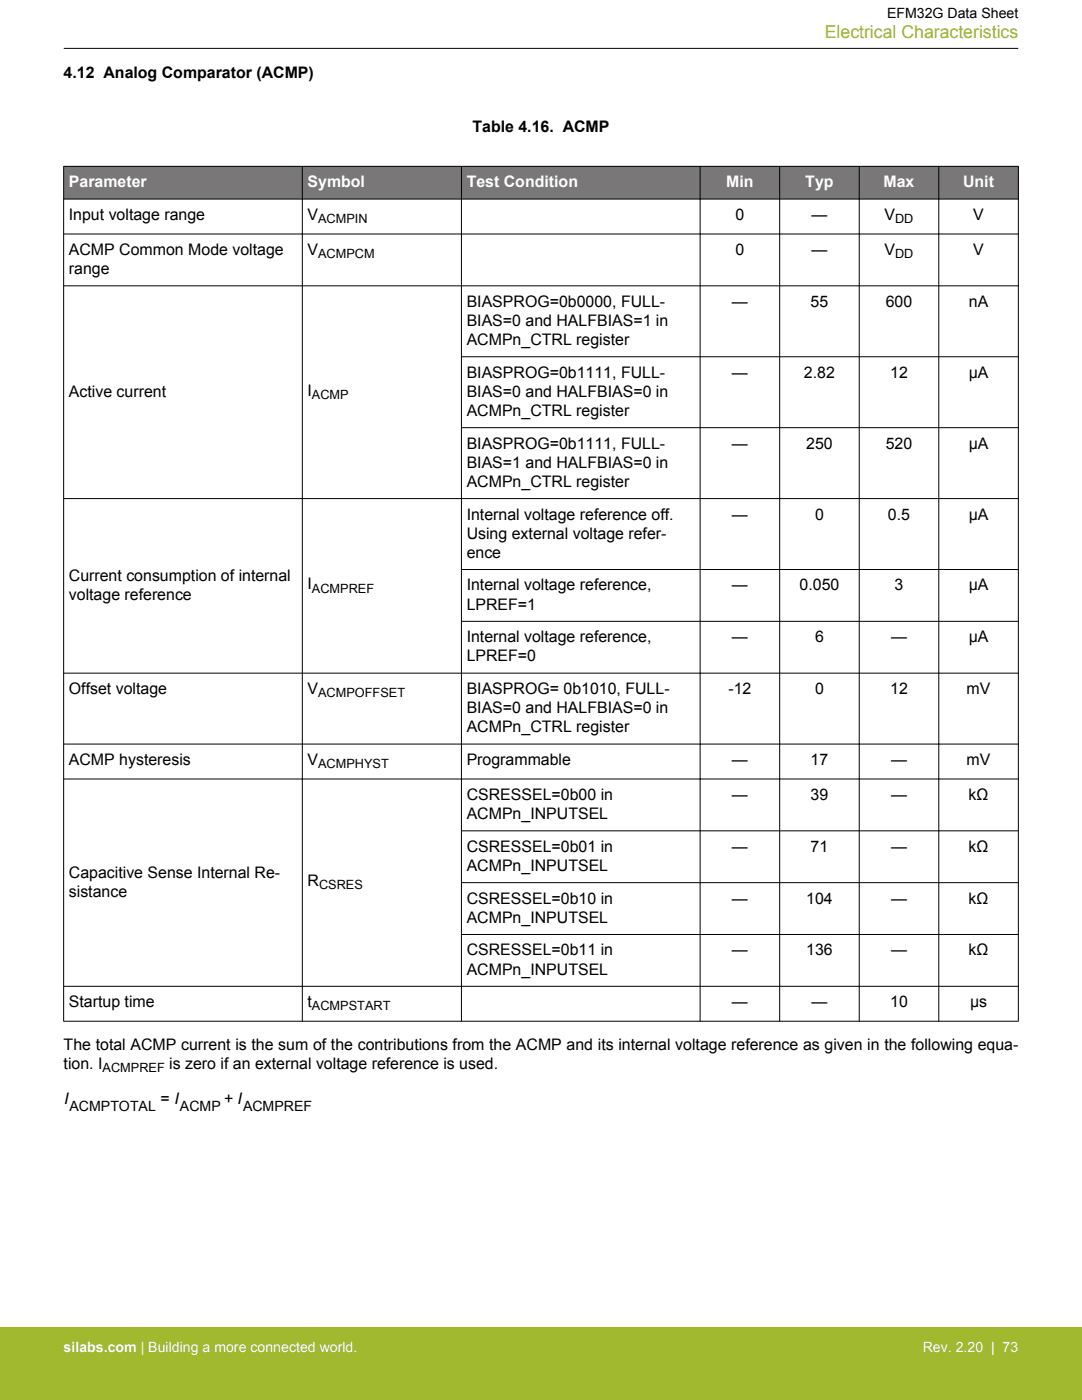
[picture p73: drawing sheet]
<svg xmlns="http://www.w3.org/2000/svg" width="216mm" height="279mm" viewBox="0 0 216 279" stroke-linecap="round" stroke-linejoin="round" font-family="sans-serif">
<defs><g id="words">
<text font-size="3.5" fill="#a1b92e" x="164.6" y="7.5">Electrical Characteristics</text>
<g font-size="3.2">
<text x="12.7" y="15.5">4.12 Analog Comparator (ACMP)</text>
<text x="94.3" y="26.4">Table 4.16. ACMP</text>
<text x="13.7" y="43.9">Input voltage range</text>
<text x="61.4" y="43.9">V</text>
<text x="146.8" y="43.9">0</text>
<text x="161.9" y="43.9">—</text>
<text x="176.5" y="43.9">V</text>
<text x="194.2" y="43.9">V</text>
<text x="13.7" y="50.9">ACMP Common Mode voltage</text>
<text x="61.4" y="50.9">V</text>
<text x="146.8" y="50.9">0</text>
<text x="161.9" y="50.9">—</text>
<text x="176.5" y="50.9">V</text>
<text x="194.2" y="50.9">V</text>
<text x="13.7" y="54.7">range</text>
<text x="93.1" y="61.2">BIASPROG=0b0000, FULL-</text>
<text x="93.1" y="65">BIAS=0 and HALFBIAS=1 in</text>
<text x="146.1" y="61.2">—</text>
<text x="161.7" y="61.2">55</text>
<text x="176.7" y="61.2">600</text>
<text x="193.3" y="61.2">nA</text>
<text x="93.1" y="68.8">ACMPn_CTRL register</text>
<text x="93.1" y="75.4">BIASPROG=0b1111, FULL-</text>
<text x="146.1" y="75.4">—</text>
<text x="160.4" y="75.4">2.82</text>
<text x="177.6" y="75.4">12</text>
<text x="193.3" y="75.4">µA</text>
<text x="13.7" y="79.2">Active current</text>
<text x="61.4" y="79">I</text>
<text x="93.1" y="79.2">BIAS=0 and HALFBIAS=0 in</text>
<text x="93.1" y="83">ACMPn_CTRL register</text>
<text x="93.1" y="89.5">BIASPROG=0b1111, FULL-</text>
<text x="146.1" y="89.5">—</text>
<text x="160.9" y="89.5">250</text>
<text x="176.7" y="89.5">520</text>
<text x="193.3" y="89.5">µA</text>
<text x="93.1" y="93.3">BIAS=1 and HALFBIAS=0 in</text>
<text x="93.1" y="97.2">ACMPn_CTRL register</text>
<text x="93.1" y="103.7">Internal voltage reference off.</text>
<text x="93.1" y="107.5">Using external voltage refer-</text>
<text x="146.1" y="103.7">—</text>
<text x="162.6" y="103.7">0</text>
<text x="177.2" y="103.7">0.5</text>
<text x="193.3" y="103.7">µA</text>
<text x="93.1" y="111.3">ence</text>
<text x="13.7" y="115.9">Current consumption of internal</text>
<text x="13.7" y="119.7">voltage reference</text>
<text x="61.4" y="117.6">I</text>
<text x="93.1" y="117.8">Internal voltage reference,</text>
<text x="146.1" y="117.8">—</text>
<text x="159.5" y="117.8">0.050</text>
<text x="178.5" y="117.8">3</text>
<text x="193.3" y="117.8">µA</text>
<text x="93.1" y="121.6">LPREF=1</text>
<text x="93.1" y="128.2">Internal voltage reference,</text>
<text x="93.1" y="132">LPREF=0</text>
<text x="146.1" y="128.2">—</text>
<text x="162.6" y="128.2">6</text>
<text x="177.8" y="128.2">—</text>
<text x="193.3" y="128.2">µA</text>
<text x="13.7" y="138.5">Offset voltage</text>
<text x="61.4" y="138.5">V</text>
<text x="93.1" y="138.5">BIASPROG= 0b1010, FULL-</text>
<text x="93.1" y="142.3">BIAS=0 and HALFBIAS=0 in</text>
<text x="145.3" y="138.5">-12</text>
<text x="162.6" y="138.5">0</text>
<text x="177.6" y="138.5">12</text>
<text x="192.9" y="138.5">mV</text>
<text x="93.1" y="146.1">ACMPn_CTRL register</text>
<text x="13.7" y="152.7">ACMP hysteresis</text>
<text x="61.4" y="152.7">V</text>
<text x="93.1" y="152.7">Programmable</text>
<text x="146" y="152.7">—</text>
<text x="161.7" y="152.7">17</text>
<text x="177.8" y="152.7">—</text>
<text x="192.9" y="152.7">mV</text>
<text x="93.1" y="159.6">CSRESSEL=0b00 in</text>
<text x="146.1" y="159.6">—</text>
<text x="161.7" y="159.6">39</text>
<text x="177.8" y="159.6">—</text>
<text x="193.3" y="159.6">kΩ</text>
<text x="93.1" y="163.5">ACMPn_INPUTSEL</text>
<text x="93.1" y="170">CSRESSEL=0b01 in</text>
<text x="93.1" y="173.8">ACMPn_INPUTSEL</text>
<text x="146.1" y="170">—</text>
<text x="161.7" y="170">71</text>
<text x="177.8" y="170">—</text>
<text x="193.3" y="170">kΩ</text>
<text x="13.7" y="175.2">Capacitive Sense Internal Re-</text>
<text x="13.7" y="179">sistance</text>
<text x="61.4" y="176.8">R</text>
<text x="93.1" y="180.3">CSRESSEL=0b10 in</text>
<text x="93.1" y="184.1">ACMPn_INPUTSEL</text>
<text x="146.1" y="180.3">—</text>
<text x="160.9" y="180.3">104</text>
<text x="177.8" y="180.3">—</text>
<text x="193.3" y="180.3">kΩ</text>
<text x="93.1" y="190.7">CSRESSEL=0b11 in</text>
<text x="146.1" y="190.7">—</text>
<text x="160.9" y="190.7">136</text>
<text x="177.8" y="190.7">—</text>
<text x="193.3" y="190.7">kΩ</text>
<text x="93.1" y="194.5">ACMPn_INPUTSEL</text>
<text x="13.7" y="201">Startup time</text>
<text x="61.4" y="201">t</text>
<text x="146.1" y="201">—</text>
<text x="161.9" y="201">—</text>
<text x="177.6" y="201">10</text>
<text x="193.6" y="201">µs</text>
<text x="12.7" y="209.5">The total ACMP current is the sum of the contributions from the ACMP and its internal voltage reference as given in the following equa-</text>
<text x="12.7" y="213.3">tion. I</text>
<text x="33.8" y="213.3">is zero if an external voltage reference is used.</text>
<text x="12.8" y="220.3">I</text>
<text x="32" y="220.3">= I</text>
<text x="44.8" y="220.3">+ I</text>
</g>
<g font-size="3.2" fill="#fff">
<text x="13.7" y="37.4">Parameter</text>
<text x="61.4" y="37.4">Symbol</text>
<text x="93.1" y="37.4">Test Condition</text>
<text x="144.9" y="37.4">Min</text>
<text x="160.7" y="37.4">Typ</text>
<text x="176.3" y="37.4">Max</text>
<text x="192.2" y="37.4">Unit</text>
</g>
<g font-size="2.8">
<text x="177" y="3.5">EFM32G Data Sheet</text>
<text x="13.9" y="221.6">ACMPTOTAL</text>
<text x="35.9" y="221.6">ACMP</text>
<text x="48.5" y="221.6">ACMPREF</text>
</g>
<g font-size="2.8" fill="#fff">
<text x="12.7" y="269.9">silabs.com | Building a more connected world.</text>
<text x="184.1" y="269.9">Rev. 2.20 | 73</text>
</g>
<g font-size="2.5">
<text x="63.5" y="44.5">ACMPIN</text>
<text x="178.6" y="44.5">DD</text>
<text x="63.5" y="51.5">ACMPCM</text>
<text x="178.6" y="51.5">DD</text>
<text x="62.3" y="79.6">ACMP</text>
<text x="62.3" y="118.3">ACMPREF</text>
<text x="63.5" y="139.2">ACMPOFFSET</text>
<text x="63.5" y="153.3">ACMPHYST</text>
<text x="63.7" y="177.5">CSRES</text>
<text x="62.3" y="201.7">ACMPSTART</text>
<text x="20.5" y="213.9">ACMPREF</text>
</g>
</g></defs>
<g fill="#797777">
<path d="M12.7 33.2h190.5v6.5h-190.5z" fill-rule="evenodd"/>
<path d="M12.7 33.2h190.5v6.5h-190.5z" fill-rule="evenodd"/>
</g>
<g fill="none" stroke="#000" stroke-width=".2">
<path d="M12.7 9.7h190.5M12.7 33.2h190.5M12.7 39.7h190.5M12.7 33.2v170.7M60.3 33.2v170.7M92.1 33.2v170.7M139.7 33.2v170.7M155.6 33.2v170.7M171.5 33.2v170.7M187.3 33.2v170.7M203.2 33.2v170.7M12.7 46.7h190.5"/>
<path d="M12.7 57h190.5M92 71.2h111.2M92 85.4h111.2M203.2 99.5h-190.5M92 113.7h111.2M92 124h111.2M203.2 134.3h-190.5M12.7 148.5h190.5M12.7 155.5h190.5M92 165.8h111.2M92 176.2h111.2M92 186.5h111.2"/>
<path d="M203.2 196.8h-190.5M12.7 203.8h190.5"/>
</g>
<path d="M0 264.9h215.9v14.5h-215.9z" fill="#a1b92e"/>
<use href="#words"/>
</svg>
